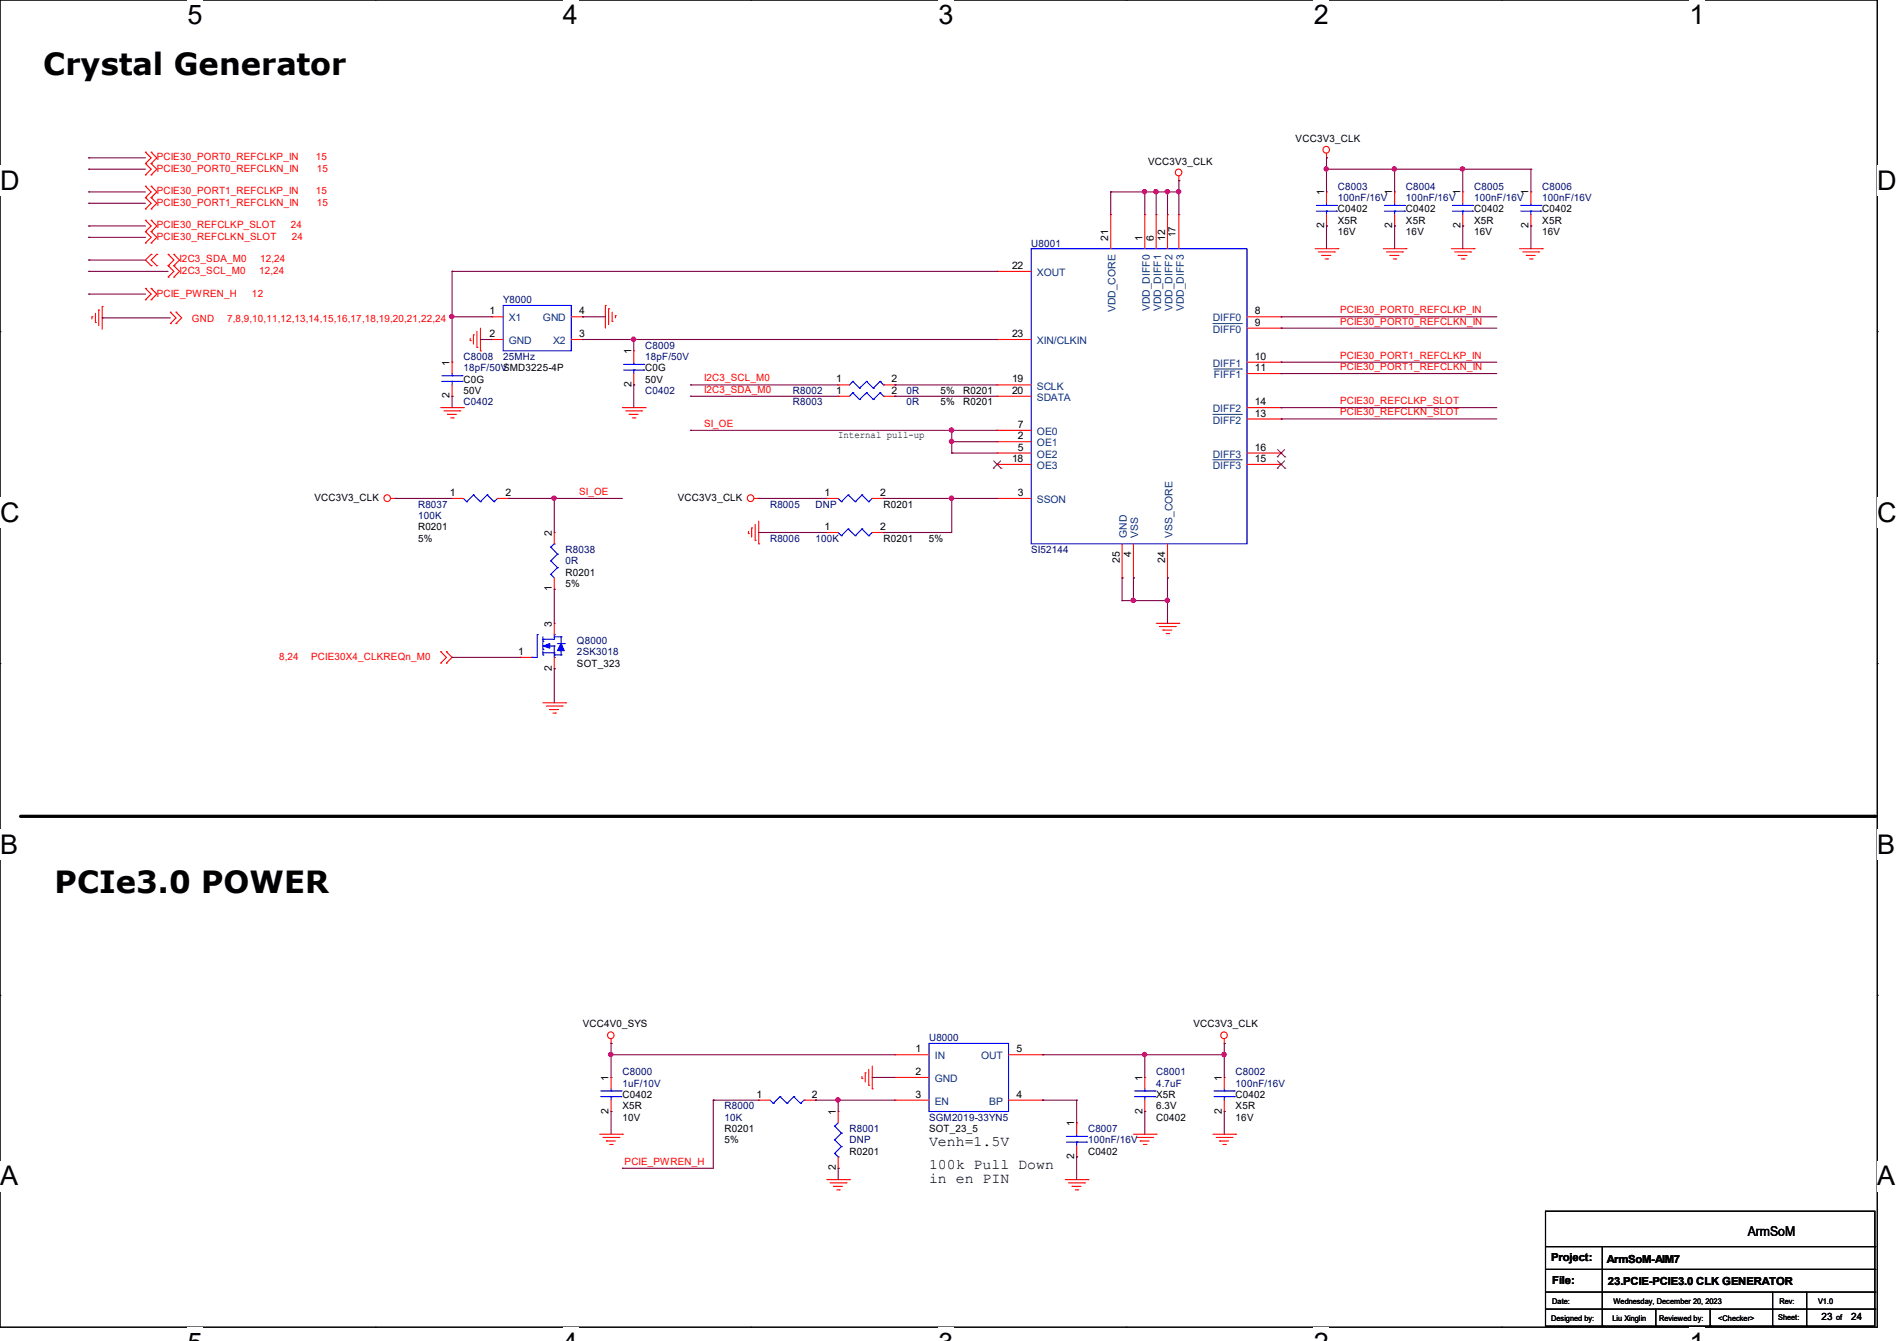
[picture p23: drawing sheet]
<svg xmlns="http://www.w3.org/2000/svg" width="297mm" height="210mm" viewBox="0 0 297 210" stroke-linecap="round" stroke-linejoin="round" font-family="sans-serif">
<defs><g id="words">
<g font-size="4.8">
<text x="6.8" y="11.8">Crystal Generator</text>
<text x="8.6" y="139.8">PCIe3.0 POWER</text>
</g>
<g font-size="4.2">
<text x="29.4" y="3.8">5</text>
<text x="88.1" y="3.8">4</text>
<text x="146.9" y="3.8">3</text>
<text x="205.7" y="3.8">2</text>
<text x="264.5" y="3.8">1</text>
<text x="0" y="29.8">D</text>
<text x="293.9" y="29.8">D</text>
<text x="0" y="81.7">C</text>
<text x="293.9" y="81.7">C</text>
<text x="0" y="133.7">B</text>
<text x="293.9" y="133.7">B</text>
<text x="0" y="185.6">A</text>
<text x="293.9" y="185.6">A</text>
</g>
<g font-size="2.3">
<text x="145.5" y="179.5">Venh=1.5V</text>
<text x="145.5" y="183">100k Pull Down</text>
<text x="145.5" y="185.3">in en PIN</text>
</g>
<text font-size="2.1" x="273.6" y="193.6">ArmSoM</text>
<g font-size="1.7">
<text x="242.9" y="197.5">Project:</text>
<text x="251.6" y="197.7">ArmSoM-AIM7</text>
<text x="243" y="201.1">File:</text>
<text x="251.8" y="201.3">23.PCIE-PCIE3.0 CLK GENERATOR</text>
</g>
<g font-size="1.6">
<text x="202.9" y="22.2">VCC3V3_CLK</text>
<text x="179.7" y="25.8">VCC3V3_CLK</text>
<text x="207.3" y="35.7" transform="rotate(-90 207.3 35.7)">2</text>
<text x="207.3" y="30.6" transform="rotate(-90 207.3 30.6)">1</text>
<text x="209.5" y="33.3">C0402</text>
<text x="209.5" y="35.1">X5R</text>
<text x="218" y="35.7" transform="rotate(-90 218 35.7)">2</text>
<text x="218" y="30.6" transform="rotate(-90 218 30.6)">1</text>
<text x="220.1" y="33.3">C0402</text>
<text x="220.1" y="35.1">X5R</text>
<text x="228.6" y="35.7" transform="rotate(-90 228.6 35.7)">2</text>
<text x="228.6" y="30.6" transform="rotate(-90 228.6 30.6)">1</text>
<text x="230.8" y="33.3">C0402</text>
<text x="230.8" y="35.1">X5R</text>
<text x="239.3" y="35.7" transform="rotate(-90 239.3 35.7)">2</text>
<text x="239.3" y="30.6" transform="rotate(-90 239.3 30.6)">1</text>
<text x="241.5" y="33.3">C0402</text>
<text x="241.5" y="35.1">X5R</text>
<text x="173.5" y="37.7" transform="rotate(-90 173.5 37.7)">21</text>
<text x="178.9" y="37.7" transform="rotate(-90 178.9 37.7)">1</text>
<text x="180.6" y="37.7" transform="rotate(-90 180.6 37.7)">6</text>
<text x="182.4" y="37.7" transform="rotate(-90 182.4 37.7)">12</text>
<text x="184.1" y="37.2" transform="rotate(-90 184.1 37.2)">17</text>
<text x="209.5" y="36.8">16V</text>
<text x="220.1" y="36.8">16V</text>
<text x="230.8" y="36.8">16V</text>
<text x="241.5" y="36.8">16V</text>
<text x="158.5" y="42.1">22</text>
<text x="76.7" y="49.2">1</text>
<text x="76.7" y="52.8">2</text>
<text x="90.7" y="52.8">3</text>
<text x="90.7" y="49.2">4</text>
<text x="158.5" y="52.8">23</text>
<text x="196.5" y="49.2">8</text>
<text x="196.5" y="51">9</text>
<text x="70.4" y="57.3" transform="rotate(-90 70.4 57.3)">1</text>
<text x="72.6" y="59.9">C0G</text>
<text x="98.8" y="55.5" transform="rotate(-90 98.8 55.5)">1</text>
<text x="101" y="58.2">C0G</text>
<text x="101" y="59.9">50V</text>
<text x="130.9" y="59.9">1</text>
<text x="139.6" y="59.9">2</text>
<text x="158.5" y="59.9">19</text>
<text x="196.5" y="56.3">10</text>
<text x="196.5" y="58.1">11</text>
<text x="70.4" y="62.4" transform="rotate(-90 70.4 62.4)">2</text>
<text x="72.6" y="61.7">50V</text>
<text x="98.8" y="60.6" transform="rotate(-90 98.8 60.6)">2</text>
<text x="130.9" y="61.7">1</text>
<text x="139.6" y="61.7">2</text>
<text x="147.2" y="61.7">5%</text>
<text x="147.2" y="63.5">5%</text>
<text x="150.8" y="61.7">R0201</text>
<text x="150.8" y="63.5">R0201</text>
<text x="158.5" y="61.7">20</text>
<text x="196.5" y="65.2">13</text>
<text x="196.5" y="63.5">14</text>
<text x="131.2" y="68.6">Internal pull-up</text>
<text x="159.3" y="68.8">2</text>
<text x="159.3" y="70.6">5</text>
<text x="159.3" y="67">7</text>
<text x="196.5" y="70.6">16</text>
<text x="70.4" y="77.7">1</text>
<text x="79.1" y="77.7">2</text>
<text x="129.1" y="77.7">1</text>
<text x="137.8" y="77.7">2</text>
<text x="158.5" y="72.3">18</text>
<text x="159.3" y="77.7">3</text>
<text x="196.5" y="72.3">15</text>
<text x="49.2" y="78.4">VCC3V3_CLK</text>
<text x="65.4" y="83.1">R0201</text>
<text x="86.4" y="83.9" transform="rotate(-90 86.4 83.9)">2</text>
<text x="106.1" y="78.4">VCC3V3_CLK</text>
<text x="129.1" y="83">1</text>
<text x="137.8" y="83">2</text>
<text x="138.3" y="79.5">R0201</text>
<text x="65.4" y="84.8">5%</text>
<text x="138.3" y="84.8">R0201</text>
<text x="145.4" y="84.8">5%</text>
<text x="175.3" y="88.2" transform="rotate(-90 175.3 88.2)">25</text>
<text x="177.1" y="87.3" transform="rotate(-90 177.1 87.3)">4</text>
<text x="182.4" y="88.2" transform="rotate(-90 182.4 88.2)">24</text>
<text x="86.4" y="92.6" transform="rotate(-90 86.4 92.6)">1</text>
<text x="88.6" y="90.2">R0201</text>
<text x="88.6" y="91.9">5%</text>
<text x="86.4" y="98.2" transform="rotate(-90 86.4 98.2)">3</text>
<text x="81.1" y="102.6">1</text>
<text x="86.4" y="105.1" transform="rotate(-90 86.4 105.1)">2</text>
<text x="90.3" y="104.4">SOT_323</text>
<text x="91.2" y="160.9">VCC4V0_SYS</text>
<text x="186.9" y="160.9">VCC3V3_CLK</text>
<text x="143.3" y="164.8">1</text>
<text x="159.1" y="164.8">5</text>
<text x="95.3" y="169.3" transform="rotate(-90 95.3 169.3)">1</text>
<text x="97.5" y="172">C0402</text>
<text x="97.5" y="173.7">X5R</text>
<text x="118.4" y="171.9">1</text>
<text x="127.1" y="171.9">2</text>
<text x="143.3" y="168.4">2</text>
<text x="143.3" y="171.9">3</text>
<text x="159.1" y="171.9">4</text>
<text x="178.9" y="169.3" transform="rotate(-90 178.9 169.3)">1</text>
<text x="181" y="172">X5R</text>
<text x="181" y="173.7">6.3V</text>
<text x="191.3" y="169.3" transform="rotate(-90 191.3 169.3)">1</text>
<text x="193.5" y="172">C0402</text>
<text x="193.5" y="173.7">X5R</text>
<text x="95.3" y="174.4" transform="rotate(-90 95.3 174.4)">2</text>
<text x="97.5" y="175.5">10V</text>
<text x="113.5" y="177.3">R0201</text>
<text x="113.5" y="179.1">5%</text>
<text x="130.9" y="174.6" transform="rotate(-90 130.9 174.6)">1</text>
<text x="145.5" y="177.3">SOT_23_5</text>
<text x="168.2" y="176.4" transform="rotate(-90 168.2 176.4)">1</text>
<text x="178.9" y="174.4" transform="rotate(-90 178.9 174.4)">2</text>
<text x="181" y="175.5">C0402</text>
<text x="191.3" y="174.4" transform="rotate(-90 191.3 174.4)">2</text>
<text x="193.5" y="175.5">16V</text>
<text x="130.9" y="183.3" transform="rotate(-90 130.9 183.3)">2</text>
<text x="133" y="180.8">R0201</text>
<text x="168.2" y="181.5" transform="rotate(-90 168.2 181.5)">2</text>
<text x="170.3" y="180.8">C0402</text>
<text x="285.2" y="206.8">23</text>
<text x="289.8" y="206.8">24</text>
</g>
<g font-size="1.6" fill="#f00">
<text x="24.6" y="25.1">PCIE30_PORT0_REFCLKP_IN</text>
<text x="24.6" y="26.9">PCIE30_PORT0_REFCLKN_IN</text>
<text x="49.4" y="25.1">15</text>
<text x="49.6" y="26.9">15</text>
<text x="24.6" y="35.8">PCIE30_REFCLKP_SLOT</text>
<text x="24.6" y="30.4">PCIE30_PORT1_REFCLKP_IN</text>
<text x="24.6" y="32.2">PCIE30_PORT1_REFCLKN_IN</text>
<text x="45.5" y="35.8">24</text>
<text x="49.4" y="30.4">15</text>
<text x="49.6" y="32.2">15</text>
<text x="24.6" y="37.5">PCIE30_REFCLKN_SLOT</text>
<text x="28.1" y="41.1">I2C3_SDA_M0</text>
<text x="40.7" y="41.1">12,24</text>
<text x="45.7" y="37.5">24</text>
<text x="24.6" y="46.4">PCIE_PWREN_H</text>
<text x="28.1" y="42.9">I2C3_SCL_M0</text>
<text x="39.5" y="46.4">12</text>
<text x="40.6" y="42.9">12,24</text>
<text x="30.1" y="50.5">GND</text>
<text x="35.6" y="50.5">7,8,9,10,11,12,13,14,15,16,17,18,19,20,21,22,24</text>
<text x="209.8" y="49.1">PCIE30_PORT0_REFCLKP_IN</text>
<text x="209.8" y="50.8">PCIE30_PORT0_REFCLKN_IN</text>
<text x="110.2" y="59.7">I2C3_SCL_M0</text>
<text x="209.8" y="56.2">PCIE30_PORT1_REFCLKP_IN</text>
<text x="209.8" y="58">PCIE30_PORT1_REFCLKN_IN</text>
<text x="110.2" y="61.5">I2C3_SDA_M0</text>
<text x="209.8" y="63.3">PCIE30_REFCLKP_SLOT</text>
<text x="209.8" y="65.1">PCIE30_REFCLKN_SLOT</text>
<text x="110.2" y="66.8">SI_OE</text>
<text x="90.7" y="77.5">SI_OE</text>
<text x="43.7" y="103.3">8,24</text>
<text x="48.7" y="103.3">PCIE30X4_CLKREQn_M0</text>
<text x="97.8" y="182.4">PCIE_PWREN_H</text>
</g>
<g font-size="1.6" fill="#000080">
<text x="209.5" y="29.7">C8003</text>
<text x="220.1" y="29.7">C8004</text>
<text x="230.8" y="29.7">C8005</text>
<text x="241.5" y="29.7">C8006</text>
<text x="209.5" y="31.5">100nF/16V</text>
<text x="220.1" y="31.5">100nF/16V</text>
<text x="230.8" y="31.5">100nF/16V</text>
<text x="241.5" y="31.5">100nF/16V</text>
<text x="161.5" y="38.6">U8001</text>
<text x="78.8" y="47.5">Y8000</text>
<text x="72.6" y="56.4">C8008</text>
<text x="72.6" y="58.2">18pF/50VSMD3225-4P</text>
<text x="78.8" y="56.4">25MHz</text>
<text x="101" y="54.6">C8009</text>
<text x="101" y="56.4">18pF/50V</text>
<text x="72.6" y="63.5">C0402</text>
<text x="101" y="61.7">C0402</text>
<text x="124.1" y="61.7">R8002</text>
<text x="124.1" y="63.5">R8003</text>
<text x="141.9" y="61.7">0R</text>
<text x="141.9" y="63.5">0R</text>
<text x="65.4" y="79.5">R8037</text>
<text x="65.4" y="81.3">100K</text>
<text x="120.6" y="79.5">R8005</text>
<text x="127.7" y="79.5">DNP</text>
<text x="88.6" y="86.6">R8038</text>
<text x="88.6" y="88.4">0R</text>
<text x="120.6" y="84.8">R8006</text>
<text x="127.7" y="84.8">100K</text>
<text x="161.5" y="86.6">SI52144</text>
<text x="90.3" y="100.8">Q8000</text>
<text x="90.3" y="102.6">2SK3018</text>
<text x="145.5" y="163.1">U8000</text>
<text x="97.5" y="168.4">C8000</text>
<text x="97.5" y="170.2">1uF/10V</text>
<text x="113.5" y="173.7">R8000</text>
<text x="181" y="168.4">C8001</text>
<text x="181" y="170.2">4.7uF</text>
<text x="193.5" y="168.4">C8002</text>
<text x="193.5" y="170.2">100nF/16V</text>
<text x="113.5" y="175.5">10K</text>
<text x="133" y="177.3">R8001</text>
<text x="133" y="179.1">DNP</text>
<text x="145.5" y="175.5">SGM2019-33YN5</text>
<text x="170.3" y="177.3">C8007</text>
<text x="170.3" y="179.1">100nF/16V</text>
</g>
<g font-size="1.6" fill="#004080">
<text x="162.3" y="43.2">XOUT</text>
<text x="79.7" y="50.3">X1</text>
<text x="79.7" y="53.9">GND</text>
<text x="85" y="50.3">GND</text>
<text x="86.6" y="53.9">X2</text>
<text x="162.3" y="53.9">XIN/CLKIN</text>
<text x="174.7" y="48.9" transform="rotate(-90 174.7 48.9)">VDD_CORE</text>
<text x="180" y="48.8" transform="rotate(-90 180 48.8)">VDD_DIFF0</text>
<text x="181.8" y="48.8" transform="rotate(-90 181.8 48.8)">VDD_DIFF1</text>
<text x="183.6" y="48.8" transform="rotate(-90 183.6 48.8)">VDD_DIFF2</text>
<text x="185.3" y="48.8" transform="rotate(-90 185.3 48.8)">VDD_DIFF3</text>
<text x="189.9" y="50.3">DIFF0</text>
<text x="189.9" y="52.1">DIFF0</text>
<text x="189.9" y="57.4">DIFF1</text>
<text x="190.1" y="59.2">FIFF1</text>
<text x="162.3" y="61">SCLK</text>
<text x="162.3" y="62.8">SDATA</text>
<text x="189.9" y="64.6">DIFF2</text>
<text x="162.3" y="69.9">OE1</text>
<text x="162.3" y="71.7">OE2</text>
<text x="162.3" y="68.1">OE0</text>
<text x="189.9" y="66.3">DIFF2</text>
<text x="189.9" y="71.7">DIFF3</text>
<text x="162.3" y="73.4">OE3</text>
<text x="189.9" y="73.4">DIFF3</text>
<text x="162.3" y="78.8">SSON</text>
<text x="176.4" y="84.3" transform="rotate(-90 176.4 84.3)">GND</text>
<text x="178.2" y="84.3" transform="rotate(-90 178.2 84.3)">VSS</text>
<text x="183.6" y="84.3" transform="rotate(-90 183.6 84.3)">VSS_CORE</text>
<text x="146.3" y="165.9">IN</text>
<text x="153.6" y="165.9">OUT</text>
<text x="146.3" y="169.5">GND</text>
<text x="146.3" y="173">EN</text>
<text x="154.9" y="173">BP</text>
</g>
<g font-size="1.2">
<text x="242.9" y="206.8">Designed by:</text>
<text x="243" y="204.2">Date:</text>
<text x="252.5" y="206.8">Liu Xinglin</text>
<text x="252.6" y="204.2">Wednesday, December 20, 2023</text>
<text x="259.8" y="206.8">Reviewed by:</text>
<text x="269" y="206.8">&lt;Checker&gt;</text>
<text x="278.4" y="206.7">Sheet:</text>
<text x="278.6" y="204.2">Rev:</text>
<text x="284.6" y="204.2">V1.0</text>
<text x="287.5" y="206.7">of</text>
</g>
</g></defs>
<path d="M0 0h293.9v207.9h-293.9z" fill="none" stroke="#000" stroke-width=".17"/>
<g fill="#fff">
<path d="M29.4 0h2.3v4.7h-2.3z"/>
<path d="M29.4 207.9h2.3v2.1h-2.3z"/>
</g>
<path d="M58.8 0h.1M58.8 207.9h.1" fill="none" stroke="#000" stroke-width=".17"/>
<g fill="#fff">
<path d="M88.1 0h2.4v4.7h-2.4z"/>
<path d="M88.1 207.9h2.4v2.1h-2.4z"/>
</g>
<path d="M117.6 0h.1M117.6 207.9h.1" fill="none" stroke="#000" stroke-width=".17"/>
<g fill="#fff">
<path d="M146.9 0h2.4v4.7h-2.4z"/>
<path d="M146.9 207.9h2.4v2.1h-2.4z"/>
</g>
<path d="M176.3 0h.1M176.3 207.9h.1" fill="none" stroke="#000" stroke-width=".17"/>
<g fill="#fff">
<path d="M205.7 0h2.4v4.7h-2.4z"/>
<path d="M205.7 207.9h2.4v2.1h-2.4z"/>
</g>
<path d="M235.1 0h.1M235.1 207.9h.1" fill="none" stroke="#000" stroke-width=".17"/>
<g fill="#fff">
<path d="M264.5 0h2.4v4.7h-2.4z"/>
<path d="M264.5 207.9h2.4v2.1h-2.4z"/>
<path d="M0 26h3v4.7h-3z"/>
<path d="M293.9 26h3.1v4.7h-3.1z"/>
<path d="M0 77.9h3v4.7h-3z"/>
<path d="M293.9 77.9h3.1v4.7h-3.1z"/>
</g>
<path d="M0 51.9h.1M293.9 51.9h.1" fill="none" stroke="#000" stroke-width=".17"/>
<g fill="#fff">
<path d="M0 129.9h2.8v4.7h-2.8z"/>
<path d="M293.9 129.9h2.9v4.7h-2.9z"/>
</g>
<path d="M0 103.9h.1M293.9 103.9h.1" fill="none" stroke="#000" stroke-width=".17"/>
<g fill="#fff">
<path d="M0 181.8h2.8v4.8h-2.8z"/>
<path d="M293.8 181.8h3v4.8h-3z"/>
</g>
<g fill="none" stroke="#000" stroke-width=".17">
<path d="M0 155.9h.1M293.9 155.9h.1M242 189.7h51.5v18h-51.5zM242 195.2h51.5M242 198.8h51.5M250.9 195.2v12.5M293.5 195.2h.1M293.5 198.8h.1M242 202.4h51.5M242 205h51.5M250.9 207.7h.1M259.2 207.7h.1"/>
<path d="M259.2 205v2.7M267.8 207.7h.1M267.8 205v2.7M277.5 207.7h.1M277.5 202.4v5.3M282.9 207.7h.1M282.9 202.4v5.3M293.5 202.4h.1M293.5 205h.1"/>
</g>
<path d="M3.2 127.8h290.3" fill="none" stroke="#000" stroke-width=".51"/>
<circle cx="293.5" cy="127.8" r=".25" fill="#000"/>
<g fill="none" stroke="#f00" stroke-width=".17">
<path d="M22.8 36.3h.1M22.8 34.5h.1M22.8 38.1h.1M22.8 25.6h.1M22.8 23.8h.1M22.8 27.4h.1M22.8 30.9h.1M22.8 29.2h.1M22.8 32.7h.1M22.8 34.5l.9 .9-.9 .9M22.8 36.3l.9 .9-.9 .9M22.8 23.8l.9 .9-.9 .9"/>
<path d="M22.8 25.6l.9 .9-.9 .9M22.8 29.2l.9 .9-.9 .8M22.8 30.9l.9 .9-.9 .9M23.7 36.3h.1M23.7 34.5h.1M23.7 38.1h.1M23.7 25.6h.1M23.7 23.8h.1M23.7 27.4h.1M23.7 30.9h.1M23.7 29.2h.1M23.7 32.7h.1"/>
<path d="M23.7 39.8h.1M23.7 34.5l.9 .9-.9 .9M23.7 36.3l.9 .9-.9 .9M23.7 23.8l.9 .9-.9 .9M23.7 25.6l.9 .9-.9 .9M23.7 29.2l.9 .9-.9 .8M23.7 30.9l.9 .9-.9 .9M23.7 39.8l-.9 .9 .9 .9M24.6 39.8h.1M24.6 39.8l-.9 .9 .9 .9M26.3 39.8h.1M26.3 39.8l.9 .9-.9 .9"/>
<path d="M27.2 39.8h.1M27.2 39.8l.9 .9-.9 .9M173.9 33.6h.1M173.9 33.6v5.3M179.2 33.6h.1M179.2 33.6v5.3M181 33.6h.1M181 33.6v5.3M182.8 33.6h.1M182.8 33.6v5.3M184.6 28.3h.1M184.6 33.6h.1"/>
<path d="M184.6 27.6v.7M184.6 33.6v5.3M205.9 38.9h3.6M206.4 39.5h2.5M207.7 24.7h.1M207.7 30.1h.1M207.7 35.4h.1M207.7 24v.7M207.7 30.1v1.7M207.7 33.6v1.8M208.9 39.5h.1M209.5 38.9h.1"/>
<path d="M216.6 38.9h3.5M217.1 39.5h2.5M218.4 30.1h.1M218.4 35.4h.1M218.4 30.1v1.7M218.4 33.6v1.8M219.6 39.5h.1M220.1 38.9h.1M227.2 38.9h3.6M227.8 39.5h2.5M229 30.1h.1M229 35.4h.1"/>
<path d="M229 30.1v1.7M229 33.6v1.8M230.3 39.5h.1M230.8 38.9h.1M237.9 38.9h3.6M238.4 39.5h2.5M239.7 30.1h.1M239.7 35.4h.1M239.7 30.1v1.7M239.7 33.6v1.8M240.9 39.5h.1M241.5 38.9h.1"/>
<path d="M14.4 49.6h.1M14.4 49.6v.4M14.9 50.5h.1M14.9 49.1v1.4M15.5 48.6h.1M15.5 48.6v2.4M16 48h.1M16 48v3.6M22.8 45.2h.1M22.8 46.9h.1M22.8 45.2l.9 .9-.9 .8M23.7 45.2h.1"/>
<path d="M23.7 46.9h.1M23.7 41.6h.1M23.7 45.2l.9 .9-.9 .8M24.6 41.6h.1M26.3 41.6h.1M26.3 43.4h.1M26.3 41.6l.9 .9-.9 .9M26.7 50.7h.1M26.7 48.9h.1M26.7 48.9l.9 .9-.9 .9M27.2 41.6h.1M27.2 43.4h.1"/>
<path d="M27.2 41.6l.9 .9-.9 .9M27.6 50.7h.1M27.6 48.9h.1M27.6 48.9l.8 .9-.8 .9M70.8 56.7h.1M70.8 56.7v1.8M73.6 53.3h.1M73.6 53v.3M74.1 52.5h.1M74.1 52.5v1.4M74.7 54.4h.1M74.7 51.9v2.5"/>
<path d="M75.2 54.9h.1M75.2 51.4v3.5M77 49.6h.1M77 53.2h.1M77 49.6h1.8M77 53.2h1.8M89.5 49.6h1.7M89.5 53.2h1.7M91.2 53.2h.1M91.2 49.6h.1M94.8 47.8h.1M94.8 47.8v3.6"/>
<path d="M95.3 48.3h.1M95.3 48.3v2.5M95.8 50.3h.1M95.8 48.9v1.4M96.4 49.4h.1M96.4 49.4v.4M99.2 54.9h.1M99.2 54.9v1.8M99.2 58.5v1.8M156.1 42.5h.1M156.1 53.2h.1M156.1 53.2h5.4"/>
<path d="M156.1 42.5h5.4M195.2 49.6h5.4M195.2 51.4h5.4M195.2 56.7h5.4M195.2 58.5h5.4M200.6 49.6h.1M200.6 51.4h.1M200.6 56.7h.1M200.6 58.5h.1M207 40h.1M207 40h1.4M207.5 40.6h.4"/>
<path d="M207.9 40.6h.1M217.6 40h.1M217.6 40h1.4M218.1 40.6h.4M218.5 40.6h.1M228.3 40h.1M228.3 40h1.4M228.8 40.6h.4M229.2 40.6h.1M239 40h.1M239 40h1.4M239.5 40.6h.4"/>
<path d="M239.9 40.6h.1M61.2 78.1h.7M61.9 78.1h.1M69 63.8h3.6M69.5 64.3h2.5M70.1 64.9h.1M70.1 64.9h1.4M70.6 65.4h.4M70.8 62.1h.1M70.8 78.1h.1M70.8 78.1h1.8M70.8 60.3v1.8"/>
<path d="M71 65.4h.1M72 64.3h.1M72.6 63.8h.1M77.9 78.1h1.8M79.7 78.1h.1M97.5 63.8h3.5M98 64.3h2.5M98.5 64.9h.1M98.5 64.9h1.4M99 65.4h.4M99.2 60.3h.1M99.4 65.4h.1"/>
<path d="M100.5 64.3h.1M101 63.8h.1M118.1 78.1h.7M118.8 78.1h.1M129.5 78.1h.1M129.5 78.1h1.7M131.2 60.3h.1M131.2 62.1h.1M131.2 60.3h1.8M131.2 62.1h1.8M136.6 78.1h1.7M138.3 78.1h.1"/>
<path d="M138.3 60.3h1.8M138.3 62.1h1.8M140.1 60.3h.1M140.1 62.1h.1M156.1 69.2h.1M156.1 78.1h.1M156.1 71h.1M156.1 67.4h.1M156.1 72.7h.1M156.1 60.3h.1M156.1 62.1h.1M156.1 78.1h5.4"/>
<path d="M156.1 60.3h5.4M156.1 69.2h5.4M156.1 71h5.4M156.1 67.4h5.4M156.1 72.7h5.4M156.1 62.1h5.4M195.2 63.8h5.4M195.2 71h5.4M195.2 65.6h5.4M195.2 72.7h5.4M200.6 65.6h.1M200.6 63.8h.1"/>
<path d="M200.6 72.7h.1M200.6 71h.1M86.8 92.3h.1M86.8 83.4h.1M86.8 97.6h.1M86.8 83.4v1.8M86.8 90.5v1.8M86.8 97.6v1.8M117.2 83.6h.1M117.2 83.2v.4M117.7 82.7h.1M117.7 82.7v1.4"/>
<path d="M118.2 84.6h.1M118.2 82.1v2.5M118.8 85.2h.1M118.8 81.6v3.6M129.5 83.4h.1M129.5 83.4h1.7M136.6 83.4h1.7M138.3 83.4h.1M175.7 90.5h.1M175.7 85.2v5.3M177.5 90.5h.1M177.5 85.2v5.3"/>
<path d="M181 97.6h3.6M181.5 98.1h2.5M182.1 98.7h.1M182.1 98.7h1.4M182.6 99.2h.4M182.8 90.5h.1M182.8 85.2v5.3M183 99.2h.1M184 98.1h.1M184.6 97.6h.1M69 103.8h.1M69 102.1h.1"/>
<path d="M69 102.1l.9 .9-.9 .8M69.9 102.1h.1M69.9 103.8h.1M69.9 102.1l.9 .9-.9 .8M81.4 103h.1M81.4 103h1.8M85 110.1h3.6M85.5 110.6h2.5M86.1 111.1h.1M86.1 111.1h1.4M86.6 111.7h.4M86.8 104.7h.1"/>
<path d="M86.8 103v1.7M87 111.7h.1M88 110.6h.1M88.6 110.1h.1M93.9 177.6h3.6M94.4 178.1h2.5M95 178.7h.1M95 178.7h1.4M95.5 179.2h.3M95.7 163.4h.1M95.7 168.7h.1M95.7 174.1h.1"/>
<path d="M95.7 162.7v.7M95.7 168.7v1.8M95.7 172.3v1.8M95.8 179.2h.1M96.9 178.1h.1M97.5 177.6h.1M118.8 172.3h.1M118.8 172.3h1.8M125.9 172.3h1.8M127.7 172.3h.1M131.2 174.1h.1M131.2 174.1v1.8"/>
<path d="M135 168.9h.1M135 168.6v.3M135.5 168h.1M135.5 168v1.5M136 170h.1M136 167.5v2.5M136.6 170.5h.1M136.6 167v3.5M140.1 165.2h.1M140.1 168.7h.1M140.1 172.3h.1M140.1 172.3h5.4"/>
<path d="M140.1 165.2h5.4M140.1 168.7h5.4M157.9 172.3h5.3M157.9 165.2h5.3M163.2 172.3h.1M163.2 165.2h.1M168.6 175.9h.1M168.6 175.9v1.7M168.6 179.4v1.8M177.5 177.6h3.5M178 178.1h2.5M178.5 178.7h.1"/>
<path d="M178.5 178.7h1.4M179 179.2h.4M179.2 168.7h.1M179.2 174.1h.1M179.2 168.7v1.8M179.2 172.3v1.8M179.4 179.2h.1M180.5 178.1h.1M181 177.6h.1M189.9 177.6h3.6M190.4 178.1h2.5M191 178.7h.1"/>
<path d="M191 178.7h1.4M191.5 179.2h.4M191.7 163.4h.1M191.7 168.7h.1M191.7 174.1h.1M191.7 162.7v.7M191.7 168.7v1.8M191.7 172.3v1.8M191.9 179.2h.1M192.9 178.1h.1M193.5 177.6h.1M129.5 184.7h3.5"/>
<path d="M130 185.3h2.5M130.5 185.8h.1M130.5 185.8h1.4M131 186.4h.4M131.2 183h.1M131.2 181.2v1.8M131.4 186.4h.1M132.5 185.3h.1M133 184.7h.1M166.8 184.7h3.5M167.3 185.3h2.5M167.9 185.8h.1"/>
<path d="M167.9 185.8h1.3M168.4 186.4h.3M168.6 181.2h.1M168.7 186.4h.1M169.8 185.3h.1M170.3 184.7h.1"/>
<circle cx="184.5" cy="27" r=".52"/>
<circle cx="207.6" cy="23.5" r=".52"/>
<circle cx="60.6" cy="78" r=".52"/>
<circle cx="117.5" cy="78" r=".52"/>
<circle cx="95.6" cy="162.1" r=".52"/>
<circle cx="191.6" cy="162.1" r=".52"/>
</g>
<g fill="none" stroke="#00f" stroke-width=".17">
<path d="M161.5 38.9h33.7v46.3h-33.7zM206.1 33.1h3.2M206.1 32.2h3.2M207.7 32.2h.1M207.7 33.1h.1M207.7 31.8v.4M207.7 33.1v.5M209.3 33.1h.1M209.3 32.2h.1M216.7 33.1h3.2M216.7 32.2h3.2M218.4 32.2h.1"/>
<path d="M218.4 33.1h.1M218.4 31.8v.4M218.4 33.1v.5M219.9 33.1h.1M219.9 32.2h.1M227.4 33.1h3.2M227.4 32.2h3.2M229 32.2h.1M229 33.1h.1M229 31.8v.4M229 33.1v.5M230.6 33.1h.1"/>
<path d="M230.6 32.2h.1M238.1 33.1h3.2M238.1 32.2h3.2M239.7 32.2h.1M239.7 33.1h.1M239.7 31.8v.4M239.7 33.1v.5M241.3 33.1h.1M241.3 32.2h.1M69.2 59.7h3.1M69.2 58.8h3.1M70.8 58.8h.1"/>
<path d="M70.8 59.7h.1M70.8 58.5v.3M70.8 59.7v.6M72.3 59.7h.1M72.3 58.8h.1M78.8 47.8h10.7v7.1h-10.7zM97.6 58h3.2M97.6 57.1h3.2M99.2 57.1h.1M99.2 58h.1M99.2 56.7v.4M99.2 58v.5"/>
<path d="M100.8 58h.1M100.8 57.1h.1M133.5 59.7h.1M133.5 59.7l-.5 .6M133.5 59.7l1.1 1.1M135.7 59.7h.1M135.7 59.7l-1.1 1.1M135.7 59.7l1 1.1M137.8 59.7h.1M137.8 59.7l-1.1 1.1M137.8 59.7l.5 .6M72.6 78.1l.5 .5"/>
<path d="M73.1 78.6h.1M74.1 77.5h.1M74.1 77.5l-1 1.1M74.1 77.5l1.1 1.1M75.2 78.6h.1M76.3 77.5h.1M76.3 77.5l-1.1 1.1M76.3 77.5l1 1.1M77.3 78.6h.1M77.9 78.1h.1M77.9 78.1l-.6 .5M131.2 78.1l.5 .5"/>
<path d="M131.7 78.6h.1M132.8 77.5h.1M132.8 77.5l-1.1 1.1M132.8 77.5l1.1 1.1M133.5 61.5h.1M133.5 61.5l-.5 .6M133.5 61.5l1.1 1.1M133.9 78.6h.1M134.6 60.8h.1M134.6 62.6h.1M135 77.5h.1M135 77.5l-1.1 1.1"/>
<path d="M135 77.5l1 1.1M135.7 61.5h.1M135.7 61.5l-1.1 1.1M135.7 61.5l1 1.1M136 78.6h.1M136.6 78.1h.1M136.6 78.1l-.6 .5M136.7 60.8h.1M136.7 62.6h.1M137.8 61.5h.1M137.8 61.5l-1.1 1.1M137.8 61.5l.5 .6"/>
<path d="M138.3 60.3h.1M138.3 62.1h.1M84.1 99.4h.1M84.1 99.4v3.6h-.9M85 99.7v.8M86.2 90h.1M86.2 87.8h.1M86.2 85.7h.1M86.2 90l.6 .5M86.2 87.8l1.1 1.1M86.2 85.7l1.1 1.1M86.8 85.2h.1"/>
<path d="M86.8 99.4h.1M86.8 85.2l-.6 .5M86.8 99.4v.7h-1.8M86.8 99.7h1M87.3 88.9h.1M87.3 86.8h.1M87.3 88.9l-1.1 1.1M87.3 86.8l-1.1 1M87.8 99.7h.1M87.8 99.7v1.1M131.2 83.4l.5 .5M131.7 83.9h.1"/>
<path d="M132.8 82.8h.1M132.8 82.8l-1.1 1.1M132.8 82.8l1.1 1.1M133.9 83.9h.1M135 82.8h.1M135 82.8l-1.1 1.1M135 82.8l1 1.1M136 83.9h.1M136.6 83.4h.1M136.6 83.4l-.6 .5M83.2 103h.1M85 100.1h.1"/>
<path d="M85 101.7h.1M85 102.6h.1M85 100.5h.1M85 102.2h1.8M85 101.2h1.8M85 100.6v1.1M85 101.9v.7M86.8 102.2h.1M86.8 101.2h.1M86.8 103h.1M86.8 102.6h.1M86.8 101.2v1.8"/>
<path d="M86.8 102.6h1M87.3 100.8h1M87.8 100.8h.1M87.8 102.6h.1M87.8 101.9v.7M88.3 100.8h.1M94.1 171.7h3.1M94.1 170.9h3.1M95.7 170.9h.1M95.7 171.7h.1M95.7 170.5v.4M95.7 171.7v.6"/>
<path d="M97.2 171.7h.1M97.2 170.9h.1M120.6 172.3l.5 .5M121.1 172.8h.1M122.1 171.7h.1M122.1 171.7l-1 1.1M122.1 171.7l1.1 1.1M123.2 172.8h.1M124.3 171.7h.1M124.3 171.7l-1.1 1.1M124.3 171.7l1 1.1M125.3 172.8h.1"/>
<path d="M125.9 172.3h.1M125.9 172.3l-.6 .5M130.7 176.4h.1M130.7 178.5h.1M130.7 176.4l1 1.1M130.7 178.5l1 1.1M131.2 175.9l-.5 .5M131.7 177.5h.1M131.7 179.6h.1M131.7 177.5l-1 1M131.7 179.6l-1 1M145.5 163.4h12.4v10.7h-12.4z"/>
<path d="M167 178.9h3.1M167 178h3.1M168.6 178h.1M168.6 178.9h.1M168.6 177.6v.4M168.6 178.9v.5M170.1 178.9h.1M170.1 178h.1M177.6 171.7h3.2M177.6 170.9h3.2M179.2 170.9h.1M179.2 171.7h.1"/>
<path d="M179.2 170.5v.4M179.2 171.7v.6M180.8 171.7h.1M180.8 170.9h.1M190.1 171.7h3.2M190.1 170.9h3.2M191.7 170.9h.1M191.7 171.7h.1M191.7 170.5v.4M191.7 171.7v.6M193.3 171.7h.1M193.3 170.9h.1"/>
<path d="M130.7 180.6h.1M130.7 180.6l.5 .6M131.2 181.2h.1"/>
</g>
<g fill="#00f" stroke="#00f" stroke-width=".17">
<path d="M85 101.2l1.1-.4v.7z"/>
<path d="M87.8 100.8l.5 1.1h-1z"/>
</g>
<path d="M189.9 50.7h4.5M190.1 57.8h4.3M194.4 50.7h.1M194.4 57.8h.1M189.9 64.9h4.5M189.9 72h4.5M194.4 64.9h.1M194.4 72h.1" fill="none" stroke="#004080" stroke-width=".16"/>
<path d="M155.5 73.3h.1M155.6 72.2l1.1 1.1M156.7 72.2l-1.2 1.1M156.7 73.3h.1M200 73.3h.1M200 71.5h.1M200 72.2l1.2 1.1M200 70.4l1.2 1.1M201.1 72.2l-1.1 1.1M201.1 70.4l-1.1 1.1M201.2 73.3h.1M201.2 71.5h.1" fill="none" stroke="#804000" stroke-width=".16"/>
<g fill="none" stroke="#800040" stroke-width=".17">
<path d="M13.9 35.4h.1M13.9 37.2h.1M13.9 24.7h.1M13.9 26.5h.1M13.9 30.1h.1M13.9 31.8h.1M13.9 35.4h8.9M13.9 37.2h8.9M13.9 26.5h8.9M13.9 30.1h8.9M13.9 24.7h8.9M13.9 31.8h8.9"/>
<path d="M173.9 30.1h.1M173.9 30.1h10.7M173.9 30.1v3.5M179.2 30.1h.1M179.2 30.1v3.5M181 30.1h.1M181 30.1v3.5M182.8 30.1h.1M182.8 30.1v3.5M184.6 28.3h.1M184.6 30.1h.1M184.6 28.3v5.3"/>
<path d="M207.7 24.7h.1M207.7 26.5h.1M207.7 35.4h.1M207.7 24.7v5.4M207.7 35.4v3.5M207.7 26.5h32M218.4 26.5h.1M218.4 35.4h.1M218.4 26.5v3.6M218.4 35.4v3.5M229 26.5h.1M229 35.4h.1"/>
<path d="M229 26.5v3.6M229 35.4v3.5M239.7 26.5h.1M239.7 35.4h.1M239.7 26.5v3.6M239.7 35.4v3.5M13.9 46.1h.1M13.9 40.7h.1M13.9 42.5h.1M13.9 42.5h12.4M13.9 46.1h8.9M13.9 40.7h8.9"/>
<path d="M16 49.8h.1M16 49.8h10.7M70.8 42.5h.1M70.8 49.6h.1M70.8 42.5h85.3M70.8 42.5v14.2M70.8 49.6h6.2M75.2 53.2h.1M75.2 53.2h1.8M91.2 49.6h.1M91.2 53.2h.1M91.2 49.6h3.6"/>
<path d="M91.2 53.2h64.9M99.2 53.2h.1M99.2 53.2v1.7M200.6 49.6h.1M200.6 51.4h.1M200.6 56.7h.1M200.6 58.5h.1M200.6 49.6h33.8M200.6 51.4h33.8M200.6 56.7h33.8M200.6 58.5h33.8M61.9 78.1h.1"/>
<path d="M61.9 78.1h8.9M70.8 62.1h.1M70.8 62.1v1.7M79.7 78.1h.1M79.7 78.1h17.8M86.8 78.1h.1M86.8 78.1v5.3M99.2 60.3h.1M99.2 60.3v3.5M108.1 60.3h.1M108.1 62.1h.1M108.1 67.4h.1"/>
<path d="M108.1 60.3h23.1M108.1 62.1h23.1M108.1 67.4h48M118.8 78.1h.1M118.8 78.1h10.7M138.3 78.1h.1M138.3 78.1h17.8M140.1 60.3h.1M140.1 62.1h.1M140.1 60.3h16M140.1 62.1h16M149 67.4h.1"/>
<path d="M149 69.2h.1M149 71h.1M149 78.1h.1M149 67.4v3.6M149 78.1v5.3h-10.7M149 69.2h7.1M149 71h7.1M200.6 63.8h.1M200.6 65.6h.1M200.6 63.8h33.8M200.6 65.6h33.8M86.8 92.3h.1"/>
<path d="M86.8 92.3v5.3M118.8 83.4h.1M118.8 83.4h10.7M138.3 83.4h.1M175.7 90.5h.1M175.7 94.1h.1M175.7 90.5v3.6M175.7 94.1h7.1M177.5 90.5h.1M177.5 94.1h.1M177.5 90.5v3.6M182.8 90.5h.1"/>
<path d="M182.8 94.1h.1M182.8 90.5v7.1M70.8 103h.1M70.8 103h10.6M86.8 104.7h.1M86.8 104.7v5.4M95.7 163.4h.1M95.7 165.2h.1M95.7 174.1h.1M95.7 163.4v5.3M95.7 174.1v3.5M95.7 165.2h44.4"/>
<path d="M111.7 172.3h.1M111.7 172.3h7.1M111.7 172.3v10.7h-14.2M127.7 172.3h.1M127.7 172.3h12.4M131.2 172.3h.1M131.2 172.3v1.8M136.6 168.7h.1M136.6 168.7h3.5M163.2 165.2h.1M163.2 172.3h.1M163.2 165.2h28.5"/>
<path d="M163.2 172.3h5.4M168.6 172.3h.1M168.6 172.3v3.6M179.2 165.2h.1M179.2 174.1h.1M179.2 165.2v3.5M179.2 174.1v3.5M191.7 163.4h.1M191.7 165.2h.1M191.7 174.1h.1M191.7 163.4v5.3M191.7 174.1v3.5"/>
<path d="M97.5 183h.1M131.2 183h.1M131.2 183v1.7M168.6 181.2h.1M168.6 181.2v3.5"/>
</g>
<g fill="#f0f" stroke="#f0f" stroke-width=".17">
<circle cx="86.7" cy="78" r=".34"/>
<circle cx="207.6" cy="26.5" r=".34"/>
<circle cx="229" cy="26.5" r=".34"/>
<circle cx="218.3" cy="26.5" r=".34"/>
<circle cx="179.2" cy="30" r=".34"/>
<circle cx="181" cy="30" r=".34"/>
<circle cx="184.5" cy="30" r=".34"/>
<circle cx="182.8" cy="30" r=".34"/>
<circle cx="70.7" cy="49.6" r=".34"/>
<circle cx="99.2" cy="53.1" r=".34"/>
<circle cx="149" cy="67.4" r=".34"/>
<circle cx="149" cy="69.1" r=".34"/>
<circle cx="149" cy="78" r=".34"/>
<circle cx="177.4" cy="94" r=".34"/>
<circle cx="182.8" cy="94" r=".34"/>
<circle cx="95.6" cy="165.1" r=".34"/>
<circle cx="191.6" cy="165.1" r=".34"/>
<circle cx="179.2" cy="165.1" r=".34"/>
<circle cx="131.2" cy="172.3" r=".34"/>
</g>
<use href="#words"/>
</svg>
